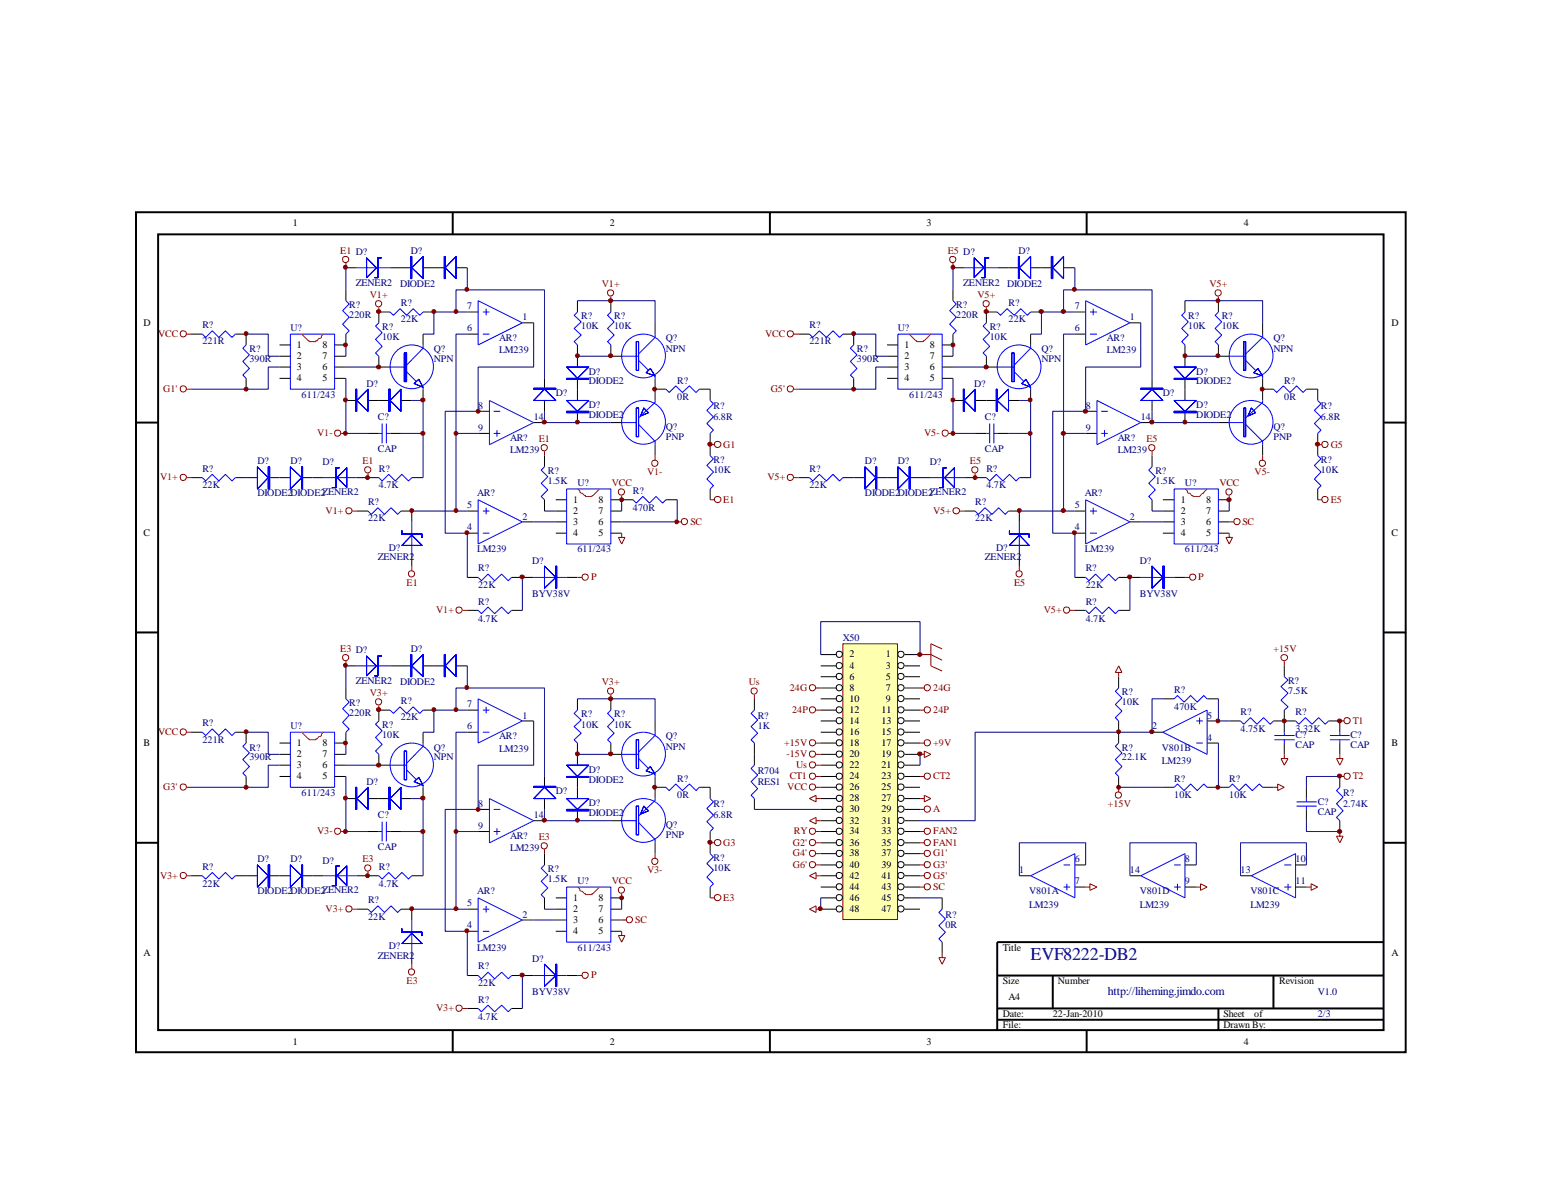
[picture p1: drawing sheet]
<svg xmlns="http://www.w3.org/2000/svg" width="279mm" height="216mm" viewBox="0 0 279 216" stroke-linecap="round" stroke-linejoin="round" font-family="sans-serif">
<defs><g id="words">
<text font-size="3.2" fill="#000080" x="185.4" y="172.7">EVF8222-DB2</text>
<text font-size="2.2" fill="#000080" x="199.3" y="179.1">http://liheming.jimdo.com</text>
<g font-size="1.8">
<text x="52.7" y="40.7">1</text>
<text x="109.7" y="40.7">2</text>
<text x="166.7" y="40.7">3</text>
<text x="223.8" y="40.7">4</text>
<text x="25.8" y="58.6">D</text>
<text x="250.4" y="58.6">D</text>
<text x="53.4" y="62.6">1</text>
<text x="53.4" y="64.6">2</text>
<text x="58" y="64.6">7</text>
<text x="58" y="62.6">8</text>
<text x="162.7" y="62.6">1</text>
<text x="162.7" y="64.6">2</text>
<text x="167.3" y="64.6">7</text>
<text x="167.3" y="62.6">8</text>
<text x="53.4" y="66.5">3</text>
<text x="53.4" y="68.6">4</text>
<text x="58" y="68.6">5</text>
<text x="58" y="66.5">6</text>
<text x="162.7" y="66.5">3</text>
<text x="162.7" y="68.6">4</text>
<text x="167.3" y="68.6">5</text>
<text x="167.3" y="66.5">6</text>
<text x="103.1" y="90.4">1</text>
<text x="103.1" y="92.5">2</text>
<text x="103.1" y="94.4">3</text>
<text x="107.7" y="94.4">6</text>
<text x="107.7" y="92.5">7</text>
<text x="107.7" y="90.4">8</text>
<text x="212.4" y="90.4">1</text>
<text x="212.4" y="92.5">2</text>
<text x="212.4" y="94.4">3</text>
<text x="217" y="94.4">6</text>
<text x="217" y="92.5">7</text>
<text x="217" y="90.4">8</text>
<text x="25.8" y="96.4">C</text>
<text x="103.1" y="96.4">4</text>
<text x="107.7" y="96.4">5</text>
<text x="212.4" y="96.4">4</text>
<text x="217" y="96.4">5</text>
<text x="250.4" y="96.4">C</text>
<text x="152.8" y="118.3">2</text>
<text x="159.3" y="118.3">1</text>
<text x="152.8" y="120.3">4</text>
<text x="152.8" y="122.3">6</text>
<text x="152.8" y="124.3">8</text>
<text x="159.3" y="120.3">3</text>
<text x="159.3" y="122.3">5</text>
<text x="159.3" y="124.3">7</text>
<text x="152.8" y="126.2">10</text>
<text x="152.8" y="128.3">12</text>
<text x="152.8" y="130.2">14</text>
<text x="158.6" y="128.3">11</text>
<text x="158.6" y="130.2">13</text>
<text x="159.3" y="126.2">9</text>
<text x="25.8" y="134.2">B</text>
<text x="53.4" y="134.2">1</text>
<text x="53.4" y="136.2">2</text>
<text x="58" y="136.2">7</text>
<text x="58" y="134.2">8</text>
<text x="152.8" y="132.2">16</text>
<text x="152.8" y="134.2">18</text>
<text x="152.8" y="136.2">20</text>
<text x="158.6" y="132.2">15</text>
<text x="158.6" y="134.2">17</text>
<text x="158.6" y="136.2">19</text>
<text x="250.4" y="134.2">B</text>
<text x="53.4" y="138.2">3</text>
<text x="53.4" y="140.2">4</text>
<text x="58" y="140.2">5</text>
<text x="58" y="138.2">6</text>
<text x="152.8" y="138.2">22</text>
<text x="152.8" y="140.2">24</text>
<text x="152.8" y="142.2">26</text>
<text x="158.6" y="138.2">21</text>
<text x="158.6" y="140.2">23</text>
<text x="158.6" y="142.2">25</text>
<text x="152.8" y="144.2">28</text>
<text x="152.8" y="146.1">30</text>
<text x="152.8" y="148.2">32</text>
<text x="158.6" y="144.2">27</text>
<text x="158.6" y="146.1">29</text>
<text x="158.6" y="148.2">31</text>
<text x="152.8" y="150.1">34</text>
<text x="152.8" y="152.1">36</text>
<text x="152.8" y="154.1">38</text>
<text x="158.6" y="150.1">33</text>
<text x="158.6" y="152.1">35</text>
<text x="158.6" y="154.1">37</text>
<text x="152.8" y="156.1">40</text>
<text x="152.8" y="158.1">42</text>
<text x="152.8" y="160.1">44</text>
<text x="158.6" y="156.1">39</text>
<text x="158.6" y="158.1">41</text>
<text x="158.6" y="160.1">43</text>
<text x="103.1" y="162.1">1</text>
<text x="103.1" y="164.1">2</text>
<text x="103.1" y="166">3</text>
<text x="107.7" y="166">6</text>
<text x="107.7" y="164.1">7</text>
<text x="107.7" y="162.1">8</text>
<text x="152.8" y="162.1">46</text>
<text x="152.8" y="164.1">48</text>
<text x="158.6" y="162.1">45</text>
<text x="158.6" y="164.1">47</text>
<text x="25.8" y="172">A</text>
<text x="103.1" y="168.1">4</text>
<text x="107.7" y="168.1">5</text>
<text x="180.4" y="171">Title</text>
<text x="250.4" y="172">A</text>
<text x="180.4" y="177">Size</text>
<text x="190.3" y="177">Number</text>
<text x="230.1" y="177">Revision</text>
<text x="180.4" y="183">Date:</text>
<text x="180.4" y="185">File:</text>
<text x="181.4" y="180">A4</text>
<text x="189.4" y="183">22-Jan-2010</text>
<text x="220.1" y="183">Sheet</text>
<text x="220.1" y="185">Drawn By:</text>
<text x="225.6" y="183">of</text>
<text x="52.7" y="188">1</text>
<text x="109.7" y="188">2</text>
<text x="166.7" y="188">3</text>
<text x="223.8" y="188">4</text>
</g>
<g font-size="1.8" fill="#800000">
<text x="61.2" y="45.7">E1 D?</text>
<text x="170.5" y="45.7">E5 D?</text>
<text x="66.5" y="53.7">V1+</text>
<text x="108.3" y="51.6">V1+</text>
<text x="175.9" y="53.7">V5+</text>
<text x="217.6" y="51.6">V5+</text>
<text x="28.4" y="60.6">VCC</text>
<text x="137.7" y="60.6">VCC</text>
<text x="29.4" y="70.5">G1'</text>
<text x="138.7" y="70.5">G5'</text>
<text x="57.1" y="78.5">V1-</text>
<text x="65.2" y="83.5">E1</text>
<text x="96.9" y="79.5">E1</text>
<text x="130.1" y="80.5">G1</text>
<text x="166.3" y="78.5">V5-</text>
<text x="174.5" y="83.5">E5</text>
<text x="206.2" y="79.5">E5</text>
<text x="239.4" y="80.5">G5</text>
<text x="28.8" y="86.4">V1+</text>
<text x="110.1" y="87.5">VCC</text>
<text x="116.4" y="85.5">V1-</text>
<text x="138.1" y="86.4">V5+</text>
<text x="219.4" y="87.5">VCC</text>
<text x="225.7" y="85.5">V5-</text>
<text x="58.6" y="92.5">V1+</text>
<text x="124.2" y="94.4">SC</text>
<text x="130.1" y="90.4">E1</text>
<text x="167.9" y="92.5">V5+</text>
<text x="223.5" y="94.4">SC</text>
<text x="239.4" y="90.4">E5</text>
<text x="73.2" y="105.4">E1</text>
<text x="106.3" y="104.4">P</text>
<text x="182.5" y="105.4">E5</text>
<text x="215.6" y="104.4">P</text>
<text x="78.5" y="110.3">V1+</text>
<text x="187.8" y="110.3">V5+</text>
<text x="61.2" y="117.3">E3 D?</text>
<text x="229.1" y="117.3">+15V</text>
<text x="66.5" y="125.3">V3+</text>
<text x="108.3" y="123.3">V3+</text>
<text x="134.7" y="123.3">Us</text>
<text x="142.1" y="124.3">24G</text>
<text x="167.9" y="124.3">24G</text>
<text x="142.5" y="128.3">24P</text>
<text x="167.9" y="128.3">24P</text>
<text x="243.4" y="130.2">T1</text>
<text x="28.4" y="132.2">VCC</text>
<text x="141.1" y="134.2">+15V</text>
<text x="141.5" y="136.2">-15V</text>
<text x="167.9" y="134.2">+9V</text>
<text x="29.4" y="142.2">G3'</text>
<text x="141.6" y="142.2">VCC</text>
<text x="142.1" y="140.2">CT1</text>
<text x="143.3" y="138.2">Us</text>
<text x="167.9" y="140.2">CT2</text>
<text x="243.4" y="140.2">T2</text>
<text x="167.9" y="146.1">A</text>
<text x="199.3" y="145.2">+15V</text>
<text x="57.1" y="150.1">V3-</text>
<text x="65.2" y="155.1">E3</text>
<text x="96.9" y="151.1">E3</text>
<text x="130.1" y="152.1">G3</text>
<text x="142.7" y="152.1">G2'</text>
<text x="142.7" y="154.1">G4'</text>
<text x="142.8" y="150.1">RY</text>
<text x="167.9" y="154.1">G1'</text>
<text x="167.9" y="150.1">FAN2</text>
<text x="167.9" y="152.1">FAN1</text>
<text x="28.8" y="158.1">V3+</text>
<text x="110.1" y="159.1">VCC</text>
<text x="116.4" y="157.1">V3-</text>
<text x="142.7" y="156.1">G6'</text>
<text x="167.9" y="160.1">SC</text>
<text x="167.9" y="156.1">G3'</text>
<text x="167.9" y="158.1">G5'</text>
<text x="58.6" y="164.1">V3+</text>
<text x="114.3" y="166">SC</text>
<text x="130.1" y="162.1">E3</text>
<text x="73.2" y="177">E3</text>
<text x="106.3" y="176">P</text>
<text x="78.5" y="181.9">V3+</text>
</g>
<g font-size="1.8" fill="#000080">
<text x="73.9" y="45.7">D?</text>
<text x="183.2" y="45.7">D?</text>
<text x="64" y="51.5">ZENER2</text>
<text x="72" y="51.6">DIODE2</text>
<text x="173.3" y="51.5">ZENER2</text>
<text x="181.2" y="51.6">DIODE2</text>
<text x="36.4" y="59">R?</text>
<text x="52.2" y="59.6">U?</text>
<text x="62.8" y="55.5">R?</text>
<text x="62.8" y="57.2">220R</text>
<text x="68.7" y="59.4">R?</text>
<text x="72.1" y="55">R?</text>
<text x="72.1" y="58">22K</text>
<text x="84.1" y="55.6">7</text>
<text x="84.1" y="59.6">6</text>
<text x="94" y="57.7">1</text>
<text x="104.6" y="57.4">R?</text>
<text x="104.6" y="59.3">10K</text>
<text x="110.5" y="57.4">R?</text>
<text x="110.5" y="59.3">10K</text>
<text x="145.6" y="59">R?</text>
<text x="161.5" y="59.6">U?</text>
<text x="172" y="55.5">R?</text>
<text x="172" y="57.2">220R</text>
<text x="178.1" y="59.4">R?</text>
<text x="181.4" y="55">R?</text>
<text x="181.4" y="58">22K</text>
<text x="193.4" y="55.6">7</text>
<text x="193.4" y="59.6">6</text>
<text x="203.3" y="57.7">1</text>
<text x="213.8" y="57.4">R?</text>
<text x="213.8" y="59.3">10K</text>
<text x="219.8" y="57.4">R?</text>
<text x="219.8" y="59.3">10K</text>
<text x="36.4" y="62">221R</text>
<text x="44.9" y="63.4">R?</text>
<text x="44.9" y="65.2">390R</text>
<text x="68.7" y="61.2">10K</text>
<text x="78.1" y="63.4">Q?</text>
<text x="78.1" y="65.2">NPN</text>
<text x="89.8" y="61.4">AR?</text>
<text x="89.8" y="63.6">LM239</text>
<text x="119.8" y="61.4">Q?</text>
<text x="119.8" y="63.2">NPN</text>
<text x="145.6" y="62">221R</text>
<text x="154.2" y="63.4">R?</text>
<text x="154.2" y="65.2">390R</text>
<text x="178.1" y="61.2">10K</text>
<text x="187.4" y="63.4">Q?</text>
<text x="187.4" y="65.2">NPN</text>
<text x="199.1" y="61.4">AR?</text>
<text x="199.1" y="63.6">LM239</text>
<text x="229.1" y="61.4">Q?</text>
<text x="229.1" y="63.2">NPN</text>
<text x="54.3" y="71.5">611/243</text>
<text x="66" y="69.6">D?</text>
<text x="100" y="71.2">D?</text>
<text x="105.9" y="67.4">D?</text>
<text x="105.9" y="69.2">DIODE2</text>
<text x="121.8" y="69">R?</text>
<text x="121.8" y="72">0R</text>
<text x="163.6" y="71.5">611/243</text>
<text x="175.3" y="69.6">D?</text>
<text x="209.2" y="71.2">D?</text>
<text x="215.2" y="67.4">D?</text>
<text x="215.2" y="69.2">DIODE2</text>
<text x="231.1" y="69">R?</text>
<text x="231.1" y="72">0R</text>
<text x="68" y="75.5">C?</text>
<text x="86" y="73.6">8</text>
<text x="86" y="77.6">9</text>
<text x="96" y="75.5">14</text>
<text x="105.9" y="73.3">D?</text>
<text x="105.9" y="75.2">DIODE2</text>
<text x="119.8" y="77.3">Q?</text>
<text x="128.4" y="73.6">R?</text>
<text x="128.4" y="75.5">6.8R</text>
<text x="177.2" y="75.5">C?</text>
<text x="195.3" y="73.6">8</text>
<text x="195.3" y="77.6">9</text>
<text x="205.2" y="75.5">14</text>
<text x="215.2" y="73.3">D?</text>
<text x="215.2" y="75.2">DIODE2</text>
<text x="229.1" y="77.3">Q?</text>
<text x="237.7" y="73.6">R?</text>
<text x="237.7" y="75.5">6.8R</text>
<text x="46.3" y="83.5">D?</text>
<text x="52.2" y="83.5">D?</text>
<text x="58" y="83.7">D?</text>
<text x="68" y="81.3">CAP</text>
<text x="91.8" y="79.3">AR?</text>
<text x="91.8" y="81.5">LM239</text>
<text x="119.8" y="79.2">PNP</text>
<text x="128.4" y="83.3">R?</text>
<text x="155.6" y="83.5">D?</text>
<text x="161.5" y="83.5">D?</text>
<text x="167.3" y="83.7">D?</text>
<text x="177.2" y="81.3">CAP</text>
<text x="201.1" y="79.3">AR?</text>
<text x="201.1" y="81.5">LM239</text>
<text x="229.1" y="79.2">PNP</text>
<text x="237.7" y="83.3">R?</text>
<text x="36.4" y="84.9">R?</text>
<text x="36.4" y="87.9">22K</text>
<text x="46.3" y="89.2">DIODE2DIODE2ZENER2</text>
<text x="68.2" y="84.9">R?</text>
<text x="68.2" y="87.9">4.7K</text>
<text x="85.9" y="89.2">AR?</text>
<text x="98.6" y="85.3">R?</text>
<text x="98.6" y="87.1">1.5K</text>
<text x="103.9" y="87.5">U?</text>
<text x="113.9" y="88.9">R?</text>
<text x="128.4" y="85.1">10K</text>
<text x="145.6" y="84.9">R?</text>
<text x="145.6" y="87.9">22K</text>
<text x="155.6" y="89.2">DIODE2DIODE2ZENER2</text>
<text x="177.5" y="84.9">R?</text>
<text x="177.5" y="87.9">4.7K</text>
<text x="195.2" y="89.2">AR?</text>
<text x="207.9" y="85.3">R?</text>
<text x="207.9" y="87.1">1.5K</text>
<text x="213.2" y="87.5">U?</text>
<text x="237.7" y="85.1">10K</text>
<text x="66.2" y="90.8">R?</text>
<text x="66.2" y="93.8">22K</text>
<text x="84.1" y="95.4">4</text>
<text x="84.1" y="91.4">5</text>
<text x="94" y="93.5">2</text>
<text x="113.9" y="91.9">470R</text>
<text x="175.4" y="90.8">R?</text>
<text x="175.4" y="93.8">22K</text>
<text x="193.4" y="95.4">4</text>
<text x="193.4" y="91.4">5</text>
<text x="203.3" y="93.5">2</text>
<text x="68" y="100.8">ZENER2</text>
<text x="69.9" y="99.1">D?</text>
<text x="85.9" y="99.4">LM239</text>
<text x="95.8" y="101.4">D?</text>
<text x="103.9" y="99.4">611/243</text>
<text x="177.2" y="100.8">ZENER2</text>
<text x="179.2" y="99.1">D?</text>
<text x="195.2" y="99.4">LM239</text>
<text x="205.1" y="101.4">D?</text>
<text x="213.2" y="99.4">611/243</text>
<text x="86" y="102.8">R?</text>
<text x="86" y="105.7">22K</text>
<text x="95.8" y="107.4">BYV38V</text>
<text x="195.3" y="102.8">R?</text>
<text x="195.3" y="105.7">22K</text>
<text x="205.1" y="107.4">BYV38V</text>
<text x="86" y="108.8">R?</text>
<text x="86" y="111.9">4.7K</text>
<text x="195.3" y="108.8">R?</text>
<text x="195.3" y="111.9">4.7K</text>
<text x="73.9" y="117.3">D?</text>
<text x="151.6" y="115.3">X50</text>
<text x="64" y="123.1">ZENER2</text>
<text x="72" y="123.3">DIODE2</text>
<text x="201.8" y="125.1">R?</text>
<text x="211.2" y="124.7">R?</text>
<text x="231.7" y="123.1">R?</text>
<text x="231.7" y="124.9">7.5K</text>
<text x="36.4" y="130.6">R?</text>
<text x="52.2" y="131.2">U?</text>
<text x="62.8" y="127.1">R?</text>
<text x="62.8" y="128.9">220R</text>
<text x="68.7" y="131.1">R?</text>
<text x="72.1" y="126.7">R?</text>
<text x="72.1" y="129.6">22K</text>
<text x="84.1" y="127.3">7</text>
<text x="84.1" y="131.2">6</text>
<text x="94" y="129.3">1</text>
<text x="104.6" y="129">R?</text>
<text x="104.6" y="130.9">10K</text>
<text x="110.5" y="129">R?</text>
<text x="110.5" y="130.9">10K</text>
<text x="136.3" y="129.3">R?</text>
<text x="136.3" y="131.2">1K</text>
<text x="201.8" y="126.9">10K</text>
<text x="207.3" y="131.2">2</text>
<text x="211.2" y="127.7">470K</text>
<text x="217.2" y="129.3">5</text>
<text x="223.2" y="128.7">R?</text>
<text x="223.2" y="131.7">4.75K</text>
<text x="233.1" y="128.7">R?</text>
<text x="233.1" y="131.7">3.32K</text>
<text x="36.4" y="133.6">221R</text>
<text x="44.9" y="135">R?</text>
<text x="44.9" y="136.8">390R</text>
<text x="68.7" y="132.8">10K</text>
<text x="78.1" y="135">Q?</text>
<text x="78.1" y="136.8">NPN</text>
<text x="89.8" y="133">AR?</text>
<text x="89.8" y="135.2">LM239</text>
<text x="119.8" y="133">Q?</text>
<text x="119.8" y="134.9">NPN</text>
<text x="201.8" y="135">R?</text>
<text x="201.8" y="136.8">22.1K</text>
<text x="209" y="135">V801B</text>
<text x="209" y="137.4">LM239</text>
<text x="217.2" y="133.3">4</text>
<text x="233.1" y="132.8">C?</text>
<text x="233.1" y="134.6">CAP</text>
<text x="243" y="132.8">C?</text>
<text x="243" y="134.6">CAP</text>
<text x="54.3" y="143.2">611/243</text>
<text x="66" y="141.2">D?</text>
<text x="100" y="142.8">D?</text>
<text x="105.9" y="139">D?</text>
<text x="105.9" y="140.8">DIODE2</text>
<text x="121.8" y="140.6">R?</text>
<text x="121.8" y="143.6">0R</text>
<text x="136.3" y="139.2">R704</text>
<text x="136.3" y="141.2">RES1</text>
<text x="211.2" y="140.6">R?</text>
<text x="211.2" y="143.6">10K</text>
<text x="221.1" y="140.6">R?</text>
<text x="221.1" y="143.6">10K</text>
<text x="241.6" y="143.2">R?</text>
<text x="68" y="147.2">C?</text>
<text x="86" y="145.2">8</text>
<text x="86" y="149.2">9</text>
<text x="96" y="147.2">14</text>
<text x="105.9" y="144.9">D?</text>
<text x="105.9" y="146.8">DIODE2</text>
<text x="119.8" y="148.9">Q?</text>
<text x="128.4" y="145.2">R?</text>
<text x="128.4" y="147.2">6.8R</text>
<text x="237.1" y="144.8">C?</text>
<text x="237.1" y="146.6">CAP</text>
<text x="241.6" y="145.2">2.74K</text>
<text x="46.3" y="155.1">D?</text>
<text x="52.2" y="155.1">D?</text>
<text x="58" y="155.4">D?</text>
<text x="68" y="152.9">CAP</text>
<text x="91.8" y="151">AR?</text>
<text x="91.8" y="153.2">LM239</text>
<text x="119.8" y="150.8">PNP</text>
<text x="128.4" y="154.9">R?</text>
<text x="193.4" y="155.1">6</text>
<text x="213.2" y="155.1">8</text>
<text x="233.1" y="155.1">10</text>
<text x="36.4" y="156.5">R?</text>
<text x="36.4" y="159.5">22K</text>
<text x="46.3" y="160.9">DIODE2DIODE2ZENER2</text>
<text x="68.2" y="156.5">R?</text>
<text x="68.2" y="159.5">4.7K</text>
<text x="85.9" y="160.9">AR?</text>
<text x="98.6" y="156.9">R?</text>
<text x="98.6" y="158.8">1.5K</text>
<text x="103.9" y="159.1">U?</text>
<text x="128.4" y="156.7">10K</text>
<text x="183.4" y="157.1">1</text>
<text x="185.2" y="160.9">V801A</text>
<text x="193.4" y="159.1">7</text>
<text x="203.3" y="157.1">14</text>
<text x="205.1" y="160.9">V801D</text>
<text x="213.2" y="159.1">9</text>
<text x="223.2" y="157.1">13</text>
<text x="225" y="160.9">V801C</text>
<text x="233.1" y="159.1">11</text>
<text x="66.2" y="162.5">R?</text>
<text x="66.2" y="165.4">22K</text>
<text x="84.1" y="167">4</text>
<text x="84.1" y="163.1">5</text>
<text x="94" y="165.1">2</text>
<text x="170.1" y="165.1">R?</text>
<text x="170.1" y="167">0R</text>
<text x="185.2" y="163.3">LM239</text>
<text x="205.1" y="163.3">LM239</text>
<text x="225" y="163.3">LM239</text>
<text x="68" y="172.5">ZENER2</text>
<text x="69.9" y="170.7">D?</text>
<text x="85.9" y="171">LM239</text>
<text x="95.8" y="173.1">D?</text>
<text x="103.9" y="171">611/243</text>
<text x="86" y="174.4">R?</text>
<text x="86" y="177.4">22K</text>
<text x="95.8" y="179">BYV38V</text>
<text x="237.1" y="179">V1.0</text>
<text x="86" y="180.4">R?</text>
<text x="86" y="183.6">4.7K</text>
<text x="237.1" y="183">2/3</text>
</g>
</g></defs>
<g fill="none" stroke="#000" stroke-width=".35">
<path d="M24.5 38.2h228.4v151.1h-228.4zM81.4 38.2v4M138.5 38.2v4M195.5 38.2v4M28.4 42.2h220.5v143.1h-220.5zM24.5 76h3.9M249 76h4M24.5 113.8h3.9M249 113.8h4M24.5 151.6h3.9M249 151.6h4M179.4 175.5h69.6"/>
<path d="M189.4 175.5v5.9M229.1 175.5v5.9M249 169.5h-69.6v15.9M81.4 185.4v4M138.5 185.4v4M179.4 181.4h69.6M179.4 183.5h69.6M195.5 185.4v4M219.2 181.4v4"/>
</g>
<g fill="none" stroke="#00f" stroke-width=".18">
<path d="M62.2 54.1l.6 .6-1.2 1.2 1.2 1.2-1.2 1.2 1.2 1.2-.6 .6M64.2 48.2h6M68.2 58.1l-.6 .6 1.1 1.2-1.1 1.1 1.1 1.3-1.1 1.2 .6 .6M70.2 56.1l.6 .6 1.2-1.2 1.2 1.2 1.1-1.2 1.2 1.2 .6-.6M86 54.1l8 4-8 4zM86.9 56.1h1.2M87.5 55.5v1.2M103.9 56.1l-.6 .6 1.3 1.2-1.3 1.2 1.3 1.2-1.3 1.2 .6 .6M109.9 56.1l-.6 .6 1.2 1.2-1.2 1.2 1.2 1.2-1.2 1.2 .6 .6M171.4 54.1l.6 .6-1.1 1.2 1.1 1.2-1.1 1.2 1.1 1.2-.6 .6M173.5 48.2h5.9M177.5 58.1l-.6 .6 1.2 1.2-1.2 1.1 1.2 1.3-1.2 1.2 .6 .6"/>
<path d="M179.4 56.1l.6 .6 1.2-1.2 1.3 1.2 1.1-1.2 1.2 1.2 .6-.6M195.3 54.1l8 4-8 4zM196.1 56.1h1.3M196.7 55.5v1.2M213.2 56.1l-.6 .6 1.2 1.2-1.2 1.2 1.2 1.2-1.2 1.2 .6 .6M219.2 56.1l-.6 .6 1.2 1.2-1.2 1.2 1.2 1.2-1.2 1.2 .6 .6M36.4 60.1l.6 .6 1.2-1.2 1.2 1.2 1.2-1.2 1.1 1.2 .6-.6M44.3 62.1l-.6 .6 1.2 1.1-1.2 1.2 1.2 1.3-1.2 1.2 .6 .6M52.2 60.1h8v9.9h-8zM68.2 78h.5M68.7 76.2v3.6M69.5 78h.7"/>
<path d="M69.5 76.2v3.6M70.2 66h3M73.2 66.9l1.7 1.8M76.1 62.1v.6l-2.9 3M76.1 69.7v.3M86.9 60.1h1.2M88.1 72.1l7.9 3.9-7.9 4zM88.8 74h1.2M88.8 78h1.2M89.4 77.4v1.2M111.7 76h2.8M111.8 64.1h3.1"/>
<path d="M114.9 76.4l3 3v.6M114.9 64.9l1.8 1.7M117.9 60.1v.6l-3 3M117.9 72.1v.3l-3 2.8M117.9 67.6v.5M119.8 70l.6 .6 1.2-1.2 1.2 1.2 1.2-1.2 1.2 1.2 .6-.6M127.8 72.1l.6 .5-1.2 1.2 1.2 1.2-1.2 1.2 1.2 1.2-.6 .6M145.6 60.1l.6 .6 1.2-1.2 1.3 1.2 1.2-1.2 1.1 1.2 .6-.6M153.6 62.1l-.6 .6 1.2 1.1-1.2 1.2 1.2 1.3-1.2 1.2 .6 .6M161.5 60.1h8v9.9h-8zM177.5 78h.6M178.1 76.2v3.6"/>
<path d="M178.8 78h.6M178.8 76.2v3.6M179.4 66h3.1M182.5 66.9l1.7 1.8M185.4 62.1v.6l-2.9 3M185.4 69.7v.3M196.1 60.1h1.3M197.4 72.1l7.8 3.9-7.8 4zM198.1 74h1.2M198.1 78h1.2M198.7 77.4v1.2M221 76h2.8"/>
<path d="M221.1 64.1h3M224.1 76.4l3.1 3v.6M224.1 64.9l1.8 1.7M227.2 60.1v.6l-3.1 3M227.2 72.1v.3l-3.1 2.8M227.2 67.6v.5M229.1 70l.6 .6 1.2-1.2 1.2 1.2 1.2-1.2 1.1 1.2 .6-.6M237.1 72.1l.6 .5-1.2 1.2 1.2 1.2-1.2 1.2 1.2 1.2-.6 .6M36.4 85.9l.6 .6 1.2-1.2 1.2 1.2 1.2-1.2 1.1 1.2 .6-.6M58.3 85.9h5.9M66.2 91.9l.6 .6 1.2-1.1 1.2 1.1 1.2-1.1 1.1 1.1 .6-.6M68.2 85.9l.5 .6 1.2-1.2 1.2 1.2 1.2-1.2 1.2 1.2 .6-.6"/>
<path d="M74.1 93.9v6M86 89.9l8 4-8 4zM86.9 95.9h1.2M86.9 91.9h1.2M87.5 91.4v1.1M98 84l-.6 .6 1.2 1.2-1.2 1.2 1.2 1.1-1.2 1.2 .6 .6M101.9 88h8v9.9h-8zM113.9 89.9l.6 .6 1.2-1.2 1.1 1.2 1.2-1.2 1.2 1.2 .6-.6M127.8 82l.6 .5-1.2 1.2 1.2 1.2-1.2 1.3 1.2 1.2-.6 .6M145.6 85.9l.6 .6 1.2-1.2 1.3 1.2 1.2-1.2 1.1 1.2 .6-.6M167.5 85.9h6M175.4 91.9l.6 .6 1.2-1.1 1.3 1.1 1.2-1.1 1.1 1.1 .6-.6"/>
<path d="M177.5 85.9l.6 .6 1.1-1.2 1.2 1.2 1.2-1.2 1.2 1.2 .6-.6M183.4 93.9v6M195.3 89.9l8 4-8 4zM196.1 95.9h1.3M196.1 91.9h1.3M196.7 91.4v1.1M207.3 84l-.6 .6 1.2 1.2-1.2 1.2 1.2 1.1-1.2 1.2 .6 .6M211.2 88h8v9.9h-8zM237.1 82l.6 .5-1.2 1.2 1.2 1.2-1.2 1.3 1.2 1.2-.6 .6M64.2 119.8h6M86 103.9l.6 .6 1.2-1.2 1.2 1.2 1.3-1.2 1.1 1.2 .6-.6M86 109.8l.6 .6 1.2-1.2 1.2 1.2 1.3-1.2 1.1 1.2 .6-.6"/>
<path d="M96 103.9h5.9M195.3 103.9l.6 .6 1.2-1.2 1.2 1.2 1.2-1.2 1.2 1.2 .6-.6M195.3 109.8l.6 .6 1.2-1.2 1.2 1.2 1.2-1.2 1.2 1.2 .6-.6M205.2 103.9h6M36.4 131.7l.6 .6 1.2-1.2 1.2 1.2 1.2-1.2 1.1 1.2 .6-.6M44.3 133.7l-.6 .6 1.2 1.2-1.2 1.2 1.2 1.2-1.2 1.2 .6 .6M52.2 131.7h8v9.9h-8zM62.2 125.7l.6 .6-1.2 1.2 1.2 1.2-1.2 1.3 1.2 1.1-.6 .6M68.2 129.7l-.6 .6 1.1 1.2-1.1 1.2 1.1 1.2-1.1 1.2 .6 .6M70.2 127.8l.6 .6 1.2-1.2 1.2 1.2 1.1-1.2 1.2 1.2 .6-.6M70.2 137.7h3M73.2 138.5l1.7 1.8"/>
<path d="M76.1 133.7v.6l-2.9 3M86 125.7l8 4-8 4zM86.9 131.7h1.2M86.9 127.8h1.2M87.5 127.2v1.2M103.9 127.8l-.6 .6 1.3 1.1-1.3 1.2 1.3 1.2-1.3 1.2 .6 .6M109.9 127.8l-.6 .6 1.2 1.1-1.2 1.2 1.2 1.2-1.2 1.2 .6 .6M111.8 135.7h3.1M114.9 136.5l1.8 1.8M117.9 131.7v.6l-3 3M117.9 139.3v.4M36.4 157.6l.6 .6 1.2-1.2 1.2 1.2 1.2-1.2 1.1 1.2 .6-.6"/>
<path d="M58.3 157.6h5.9M68.2 157.6l.5 .6 1.2-1.2 1.2 1.2 1.2-1.2 1.2 1.2 .6-.6M68.2 149.6h.5M68.7 147.8v3.6M69.5 147.8v3.6M69.5 149.6h.7M76.1 141.3v.3M88.1 143.7l7.9 4-7.9 3.9zM88.8 145.6h1.2M88.8 149.6h1.2M89.4 149v1.2M98 155.6l-.6 .6 1.2 1.2-1.2 1.2 1.2 1.2-1.2 1.2 .6 .5"/>
<path d="M101.9 159.6h8v9.9h-8zM111.7 147.7h2.8M114.9 148l3 3v.6M117.9 143.7v.3l-3 2.8M119.8 141.6l.6 .6 1.2-1.1 1.2 1.1 1.2-1.1 1.2 1.1 .6-.6M127.8 143.7l.6 .6-1.2 1.2 1.2 1.1-1.2 1.2 1.2 1.2-.6 .6M127.8 153.6l.6 .6-1.2 1.2 1.2 1.1-1.2 1.3 1.2 1.2-.6 .6M66.2 163.6l.6 .6 1.2-1.2 1.2 1.2 1.2-1.2 1.1 1.2 .6-.6M74.1 165.5v6M86 175.5l.6 .6 1.2-1.2 1.2 1.2 1.3-1.2 1.1 1.2 .6-.6M86 161.5l8 4-8 4zM86.9 167.6h1.2"/>
<path d="M86.9 163.6h1.2M87.5 163v1.2M96 175.5h5.9M86 181.4l.6 .6 1.2-1.2 1.2 1.2 1.3-1.2 1.1 1.2 .6-.6"/>
<circle cx="74.1" cy="66" r="3.9"/>
<circle cx="115.8" cy="64" r="4"/>
<circle cx="115.8" cy="76" r="4"/>
<circle cx="183.3" cy="66" r="4"/>
<circle cx="225.1" cy="76" r="4"/>
<circle cx="225.1" cy="64" r="4"/>
<circle cx="74.1" cy="137.6" r="3.9"/>
<circle cx="115.8" cy="135.7" r="4"/>
<circle cx="115.8" cy="147.6" r="4"/>
</g>
<g fill="none" stroke="#000" stroke-width=".18">
<path d="M62.2 52.2v1.9M62.2 48.2h2M70.2 56.1h-2v2M70.2 48.2h3.9M76.1 56.1h2M76.1 48.2h4M82 48.2h2.1M84.1 56.1h1.9M94 58.1h2M103.9 54.1v2M109.9 54.1v2M117.9 58.1v2"/>
<path d="M171.4 48.2h2.1M171.4 52.2v1.9M179.4 56.1h-1.9v2M179.4 48.2h4M185.4 56.1h2M185.4 48.2h4M191.3 48.2h2.1M193.4 56.1h1.9M203.3 58.1h1.9M213.2 54.1v2M219.2 54.1v2M227.2 58.1v2"/>
<path d="M34.4 60.1h2M42.3 60.1h2v2M44.3 68.1v1.9M50.3 62.1h1.9M50.3 64.1h1.9M50.3 66h1.9M50.3 68.1h1.9M60.2 64.1h2M60.2 66h2M60.2 68.1h2M62.2 60.1v2h-2M62.2 72.1h2"/>
<path d="M66.2 72.1h4M66.2 78h2M68.2 64.1v1.9h2M70.2 78h1.9M72.1 72.1h2M76.1 60.1v2M76.1 70v2.1M84.1 60.1h1.9M86 74h2.1M86 78h2.1M96 76h2M98 68.1v1.9"/>
<path d="M98 72.1v1.9M103.9 62.1v3.9M103.9 68.1v4M103.9 74v2M109.9 62.1v2h1.9M109.9 76h1.9M117.9 68.1v4M117.9 70h1.9M125.8 70h2v2.1M127.8 78v4M143.7 60.1h1.9M151.6 60.1h2v2"/>
<path d="M153.6 68.1v1.9M159.6 62.1h1.9M159.6 64.1h1.9M159.6 66h1.9M159.6 68.1h1.9M169.5 64.1h1.9M169.5 66h1.9M169.5 68.1h1.9M171.4 60.1v2h-1.9M171.4 72.1h2.1M175.4 72.1h4M175.4 78h2.1"/>
<path d="M177.5 64.1v1.9h1.9M179.4 78h2M181.4 72.1h2M185.4 60.1v2M185.4 70v2.1M193.4 60.1h1.9M195.3 74h2.1M195.3 78h2.1M205.2 76h2.1M207.3 68.1v1.9M207.3 72.1v1.9M213.2 62.1v3.9"/>
<path d="M213.2 68.1v4M213.2 74v2M219.2 62.1v2h1.9M219.2 76h1.9M227.2 70h1.9M227.2 68.1v4M235 70h2.1v2.1M237.1 78v4M34.4 85.9h2M42.3 85.9h4M48.3 85.9h3.9M54.3 85.9h4"/>
<path d="M64.2 91.9h2M64.2 85.9h4M72.1 91.9h2v2M74.1 85.9h2M74.1 99.9v2M84.1 91.9h1.9M84.1 95.9h1.9M94 93.9h2M98 82v2M98 89.9v2M100 89.9h1.9M100 91.9h1.9"/>
<path d="M100 93.9h1.9M100 95.9h1.9M109.9 89.9h4M109.9 91.9h1.9M109.9 93.9h1.9M109.9 95.9h1.9M117.9 80v2M119.8 89.9h2M127.8 88v1.9M143.7 85.9h1.9M151.6 85.9h4M157.6 85.9h3.9"/>
<path d="M163.6 85.9h3.9M173.5 91.9h1.9M173.5 85.9h4M181.4 91.9h2v2M183.4 85.9h2M183.4 99.9v2M193.4 91.9h1.9M193.4 95.9h1.9M203.3 93.9h1.9M207.3 82v2M207.3 89.9v2M209.2 89.9h2"/>
<path d="M209.2 91.9h2M209.2 93.9h2M209.2 95.9h2M219.2 89.9h1.9M219.2 91.9h1.9M219.2 93.9h1.9M219.2 95.9h1.9M227.2 80v2M237.1 88v1.9M62.2 119.8h2M70.2 119.8h3.9M76.1 119.8h4"/>
<path d="M82 119.8h2.1M84.1 103.9h1.9M84.1 109.8h1.9M92 103.9h4M92 109.8h2M101.9 103.9h2M193.4 103.9h1.9M193.4 109.8h1.9M201.3 103.9h3.9M201.3 109.8h2M211.2 103.9h2M34.4 131.7h2"/>
<path d="M42.3 131.7h2v2M44.3 139.7v1.9M50.3 133.7h1.9M50.3 135.7h1.9M50.3 137.7h1.9M50.3 139.7h1.9M60.2 135.7h2M60.2 137.7h2M60.2 139.7h2M62.2 123.8v1.9M62.2 131.7v2h-2M68.2 135.7v2h2"/>
<path d="M70.2 127.8h-2v1.9M76.1 131.7v2M76.1 127.8h2M84.1 131.7h1.9M84.1 127.8h1.9M94 129.7h2M98 139.7v1.9M103.9 125.7v2.1M103.9 133.7v4M103.9 139.7v4M109.9 125.7v2.1M109.9 133.7v2h1.9"/>
<path d="M117.9 129.7v2M117.9 139.7v4M34.4 157.6h2M42.3 157.6h4M48.3 157.6h3.9M54.3 157.6h4M62.2 143.7h2M64.2 157.6h4M66.2 143.7h4M66.2 149.6h2M70.2 149.6h1.9M72.1 143.7h2"/>
<path d="M74.1 157.6h2M76.1 141.6v2.1M86 145.6h2.1M86 149.6h2.1M96 147.7h2M98 143.7v1.9M98 153.6v2M103.9 145.6v2.1M109.9 147.7h1.9M117.9 151.6v2M117.9 141.6h1.9M125.8 141.6h2v2.1"/>
<path d="M127.8 149.6v4M127.8 159.6v1.9M64.2 163.6h2M72.1 163.6h2v1.9M74.1 171.5v2M84.1 163.6h1.9M84.1 167.6h1.9M84.1 175.5h1.9M92 175.5h4M94 165.5h2M98 161.5v2.1M100 161.5h1.9"/>
<path d="M100 163.6h1.9M100 165.5h1.9M100 167.6h1.9M101.9 175.5h2M109.9 161.5h1.9M109.9 163.6h1.9M109.9 165.5h1.9M109.9 167.6h1.9M84.1 181.4h1.9M92 181.4h2"/>
</g>
<path d="M54.3 60.1l.9 .9a1.42 1.42 0 0 0 1.4 .5h.2v-.2h.3l.3-.4h.3l.1-.2v-.2l.5-.4M163.6 60.1l.9 .9a1.29 1.29 0 0 0 1.4 .5h.2v-.2h.2l1.2-1.2M103.9 88l.4 .3v.3l.6 .3a1.29 1.29 0 0 0 1.4 .4h.2v-.1h.2l1.2-1.2M213.2 88l.4 .3v.3l.2 .1h.2l.2 .2a1.22 1.22 0 0 0 1.4 .4h.2l.4-.4 .4-.2v-.1l.6-.6M54.3 131.7l.9 1a1.42 1.42 0 0 0 1.4 .4h.2v-.2h.3l.3-.4h.3l.1-.2v-.2l.5-.4M103.9 159.6l.4 .3v.3l.6 .3a1.29 1.29 0 0 0 1.4 .5h.2v-.2h.2l1.2-1.2" fill="none" stroke="#f00" stroke-width=".18"/>
<g fill="none" stroke="#800000" stroke-width=".18">
<path d="M62.2 47.3v.9M68.2 55.3v.8M109.9 53.3v.8M171.4 47.3v.9M177.5 55.3v.8M219.2 53.3v.8M33.6 60.1h.8M33.6 70h.8M61.4 78h.8M142.8 60.1h.9M142.8 70h.9M170.7 78h.7"/>
<path d="M33.6 85.9h.8M63.4 91.9h.8M66.2 85.2v.7M98 81.2v.8M111.3 96.7h1.1l-.6 1.2zM111.8 89.2v.7M111.8 95.9v.8M117.9 82v.8M121.8 93.9h.8M127.8 80h.7M127.8 89.9h.7M142.8 85.9h.9"/>
<path d="M172.7 91.9h.8M175.4 85.2v.7M207.3 81.2v.8M220.6 96.7h1.1l-.6 1.2zM221.1 93.9h.9M221.1 89.2v.7M221.1 95.9v.8M227.2 82v.8M237.1 80h.7M237.1 89.9h.7M62.2 119v.8M74.1 101.9v.8"/>
<path d="M83.2 109.8h.9M103.9 103.9h.8M183.4 101.9v.8M192.5 109.8h.9M213.2 103.9h.8M33.6 131.7h.8M68.2 126.9v.9M109.9 125v.7M33.6 141.6h.8M33.6 157.6h.8M61.4 149.6h.8M66.2 156.8v.8"/>
<path d="M98 152.8v.8M117.9 153.6v.8M127.8 151.6h.7M63.4 163.6h.8M74.1 173.5v.8M103.9 175.5h.8M111.3 168.3h1.1l-.6 1.2zM111.8 160.8v.7M111.8 167.6v.7M111.8 165.5h.9M127.8 161.5h.7M83.2 181.4h.9"/>
<circle cx="62.2" cy="46.7" r=".57"/>
<circle cx="68.1" cy="54.6" r=".57"/>
<circle cx="109.8" cy="52.7" r=".57"/>
<circle cx="171.4" cy="46.7" r=".57"/>
<circle cx="177.4" cy="54.6" r=".57"/>
<circle cx="219.1" cy="52.7" r=".57"/>
<circle cx="33" cy="70" r=".57"/>
<circle cx="33" cy="60.1" r=".57"/>
<circle cx="60.7" cy="77.9" r=".57"/>
<circle cx="129.1" cy="80" r=".58"/>
<circle cx="142.2" cy="70" r=".57"/>
<circle cx="142.2" cy="60.1" r=".57"/>
<circle cx="170" cy="77.9" r=".57"/>
<circle cx="238.4" cy="80" r=".57"/>
<circle cx="33" cy="85.9" r=".57"/>
<circle cx="62.8" cy="91.9" r=".57"/>
<circle cx="66.1" cy="84.5" r=".57"/>
<circle cx="97.9" cy="80.5" r=".57"/>
<circle cx="111.8" cy="88.5" r=".57"/>
<circle cx="117.8" cy="83.3" r=".57"/>
<circle cx="123.1" cy="93.8" r=".57"/>
<circle cx="129.1" cy="89.9" r=".58"/>
<circle cx="142.2" cy="85.9" r=".57"/>
<circle cx="172.1" cy="91.9" r=".58"/>
<circle cx="175.4" cy="84.5" r=".57"/>
<circle cx="207.2" cy="80.5" r=".57"/>
<circle cx="221.1" cy="88.5" r=".57"/>
<circle cx="222.5" cy="93.8" r=".57"/>
<circle cx="227.1" cy="83.3" r=".57"/>
<circle cx="238.4" cy="89.9" r=".57"/>
<circle cx="62.2" cy="118.3" r=".57"/>
<circle cx="74" cy="103.2" r=".57"/>
<circle cx="82.6" cy="109.8" r=".57"/>
<circle cx="105.3" cy="103.8" r=".57"/>
<circle cx="183.3" cy="103.2" r=".57"/>
<circle cx="191.9" cy="109.8" r=".57"/>
<circle cx="214.6" cy="103.8" r=".57"/>
<circle cx="33" cy="131.7" r=".57"/>
<circle cx="68.1" cy="126.3" r=".57"/>
<circle cx="109.8" cy="124.3" r=".57"/>
<circle cx="33" cy="141.6" r=".57"/>
<circle cx="33" cy="157.5" r=".57"/>
<circle cx="60.7" cy="149.6" r=".57"/>
<circle cx="66.1" cy="156.2" r=".57"/>
<circle cx="97.9" cy="152.2" r=".57"/>
<circle cx="117.8" cy="155" r=".57"/>
<circle cx="129.1" cy="151.6" r=".58"/>
<circle cx="62.8" cy="163.5" r=".57"/>
<circle cx="74" cy="174.9" r=".57"/>
<circle cx="105.3" cy="175.5" r=".57"/>
<circle cx="111.8" cy="160.1" r=".57"/>
<circle cx="113.2" cy="165.5" r=".57"/>
<circle cx="129.1" cy="161.5" r=".58"/>
<circle cx="82.6" cy="181.4" r=".57"/>
</g>
<g fill="none" stroke="#000080" stroke-width=".18">
<path d="M62.2 48.2v4M82 56.1v-3.9h16v15.9M84.1 56.1h-6v4h-2M84.1 48.2v4M96 58.1v7.9h-10v8h-5.9v21.9h4v8M103.9 54.1h14v4M171.4 48.2v4M191.3 56.1v-3.9h16v15.9M193.4 56.1h-6v4h-2M193.4 48.2v4M205.2 58.1v7.9h-9.9v8h-5.9v21.9h4v8M213.2 54.1h14v4"/>
<path d="M44.3 60.1h4v4h2M50.3 66h-2v4h-13.9M62.2 68.1v9.9h4M62.2 62.1v2M62.2 66h6M74.1 72.1h2v5.9h-4M76.1 78v7.9M82 78h4M84.1 60.1h-2.1v31.8h-7.9M98 74v2h11.9M103.9 64.1h6M153.6 60.1h4v4h2"/>
<path d="M159.6 66h-2v4h-13.9M171.4 68.1v9.9h4M171.4 66h6.1M171.4 62.1v2M183.4 72.1h2v5.9h-4M185.4 78v7.9M191.3 78h4M193.4 60.1h-2.1v31.8h-7.9M207.3 74v2h11.9M213.2 64.1h6M82 91.9h2.1M96 93.9h4"/>
<path d="M98 91.9h2M111.8 89.9v2M121.8 89.9v4h-10M191.3 91.9h2.1M205.2 93.9h4M207.3 91.9h1.9M221.1 89.9v2M62.2 119.8v4M84.1 119.8v4M94 103.9v5.9M203.3 103.9v5.9M44.3 131.7h4v4h2"/>
<path d="M50.3 137.7h-2v3.9h-13.9M62.2 139.7v9.9h4M62.2 133.7v2M62.2 137.7h6M82 127.8v-4h16v15.9M84.1 127.8h-6v3.9h-2M84.1 131.7h-2.1v31.9h-7.9M96 129.7v8h-10v7.9h-5.9v22h4v7.9M103.9 125.7h14v4M103.9 135.7h6M74.1 143.7h2v5.9h-4M76.1 149.6v8"/>
<path d="M82 149.6h4M98 145.6v2.1h11.9M82 163.6h2.1M94 175.5v5.9M96 165.5h4M98 163.6h2M111.8 161.5v2.1"/>
</g>
<path d="M72.7 63.5v5.2h.5v-5.2zM72.7 63.5v5.2h.5v-5.2z" fill="#00f" stroke="#00f" stroke-width=".18"/>
<g fill="#00f" stroke="#00f" stroke-width=".18">
<path d="M74.5 69l1.6 .7-.7-1.5zM74.5 69l1.6 .7-.7-1.5z" fill-rule="evenodd"/>
<path d="M69.9 70v4h.3v-4zM69.9 70v4h.3v-4z" fill-rule="evenodd"/>
<path d="M72.1 70v4l-1.9-1.9zM72.1 70v4l-1.9-1.9z" fill-rule="evenodd"/>
<path d="M64 70v4h.2v-4zM64 70v4h.2v-4z" fill-rule="evenodd"/>
<path d="M64.2 72.1l2-2.1v4zM64.2 72.1l2-2.1v4z" fill-rule="evenodd"/>
<path d="M60.5 84.2h.5h-.5v3.5h-.7h.7zM60.5 84.2h.5h-.5v3.5h-.7h.7z" fill-rule="evenodd"/>
<path d="M60.6 85.9l1.8-1.7v3.5zM60.6 85.9l1.8-1.7v3.5z" fill-rule="evenodd"/>
<path d="M54.3 84v4h.1v-4zM54.3 84v4h.1v-4z" fill-rule="evenodd"/>
<path d="M52.2 84l2.1 1.9-2.1 2.1zM52.2 84l2.1 1.9-2.1 2.1z" fill-rule="evenodd"/>
<path d="M48.3 84v4h.2v-4zM48.3 84v4h.2v-4z" fill-rule="evenodd"/>
<path d="M46.3 84l2 1.9-2 2.1zM46.3 84l2 1.9-2 2.1z" fill-rule="evenodd"/>
<path d="M72.3 95.5v.6h3.6v.6v-.6h-3.6zM72.3 95.5v.6h3.6v.6v-.6h-3.6z" fill-rule="evenodd"/>
<path d="M74.1 96.3l1.8 1.8h-3.6zM74.1 96.3l1.8 1.8h-3.6z" fill-rule="evenodd"/>
<path d="M114.5 61.5v5.1h.4v-5.1zM114.5 61.5v5.1h.4v-5.1z" fill-rule="evenodd"/>
<path d="M116.2 67.1l1.7 .5-.9-1.3zM116.2 67.1l1.7 .5-.9-1.3z" fill-rule="evenodd"/>
<path d="M114.5 73.4v5.2h.4v-5.2zM114.5 73.4v5.2h.4v-5.2z" fill-rule="evenodd"/>
<path d="M115.8 73.4l.9 .9-1.5 .5zM115.8 73.4l.9 .9-1.5 .5z" fill-rule="evenodd"/>
<path d="M101.9 68.1v.1h4v-.1zM101.9 68.1v.1h4v-.1z" fill-rule="evenodd"/>
<path d="M101.9 66h4l-2 2.1zM101.9 66h4l-2 2.1z" fill-rule="evenodd"/>
<path d="M101.9 74v.3h4v-.3zM101.9 74v.3h4v-.3z" fill-rule="evenodd"/>
<path d="M101.9 72.1h4l-2 1.9zM101.9 72.1h4l-2 1.9z" fill-rule="evenodd"/>
<path d="M96 69.8v.2h4v-.2zM96 69.8v.2h4v-.2z" fill-rule="evenodd"/>
<path d="M98 70l2 2.1h-4zM98 70l2 2.1h-4z" fill-rule="evenodd"/>
<path d="M100 101.9v3.9h.2v-3.9zM100 101.9v3.9h.2v-3.9z" fill-rule="evenodd"/>
<path d="M98 101.9l2 2-2 1.9zM98 101.9l2 2-2 1.9z" fill-rule="evenodd"/>
<path d="M72.7 135.1v5.2h.5v-5.2zM72.7 135.1v5.2h.5v-5.2z" fill-rule="evenodd"/>
<path d="M74.5 140.6l1.6 .7-.7-1.4zM74.5 140.6l1.6 .7-.7-1.4z" fill-rule="evenodd"/>
<path d="M69.9 141.6v4h.3v-4zM69.9 141.6v4h.3v-4z" fill-rule="evenodd"/>
<path d="M72.1 141.6v4l-1.9-1.9zM72.1 141.6v4l-1.9-1.9z" fill-rule="evenodd"/>
<path d="M64 141.6v4h.2v-4zM64 141.6v4h.2v-4z" fill-rule="evenodd"/>
<path d="M66.2 141.6v4l-2-1.9zM66.2 141.6v4l-2-1.9z" fill-rule="evenodd"/>
<path d="M60.5 155.8h.5h-.5v3.5h-.7h.7zM60.5 155.8h.5h-.5v3.5h-.7h.7z" fill-rule="evenodd"/>
<path d="M60.6 157.6l1.8-1.8v3.5zM60.6 157.6l1.8-1.8v3.5z" fill-rule="evenodd"/>
<path d="M54.3 155.6v4h.1v-4zM54.3 155.6v4h.1v-4z" fill-rule="evenodd"/>
<path d="M52.2 155.6l2.1 2-2.1 2zM52.2 155.6l2.1 2-2.1 2z" fill-rule="evenodd"/>
<path d="M48.3 155.6v4h.2v-4zM48.3 155.6v4h.2v-4z" fill-rule="evenodd"/>
<path d="M46.3 155.6l2 2-2 2zM46.3 155.6l2 2-2 2z" fill-rule="evenodd"/>
<path d="M72.3 167.1v.6h3.6v.6v-.6h-3.6zM72.3 167.1v.6h3.6v.6v-.6h-3.6z" fill-rule="evenodd"/>
<path d="M74.1 167.9l1.8 1.9h-3.6zM74.1 167.9l1.8 1.9h-3.6z" fill-rule="evenodd"/>
<path d="M114.5 133.1v5.2h.4v-5.2zM114.5 133.1v5.2h.4v-5.2z" fill-rule="evenodd"/>
<path d="M116.2 138.7l1.7 .6-.9-1.4zM116.2 138.7l1.7 .6-.9-1.4z" fill-rule="evenodd"/>
<path d="M114.5 145v5.2h.4v-5.2zM114.5 145v5.2h.4v-5.2z" fill-rule="evenodd"/>
<path d="M115.8 145l.9 .9-1.5 .6zM115.8 145l.9 .9-1.5 .6z" fill-rule="evenodd"/>
<path d="M101.9 139.7v.2h4v-.2zM101.9 139.7v.2h4v-.2z" fill-rule="evenodd"/>
<path d="M101.9 137.7h4l-2 2zM101.9 137.7h4l-2 2z" fill-rule="evenodd"/>
<path d="M101.9 145.6v.3h4v-.3zM101.9 145.6v.3h4v-.3z" fill-rule="evenodd"/>
<path d="M101.9 143.7h4l-2 1.9zM101.9 143.7h4l-2 1.9z" fill-rule="evenodd"/>
<path d="M96 141.5v.1h4v-.1zM96 141.5v.1h4v-.1z" fill-rule="evenodd"/>
<path d="M98 141.6l2 2.1h-4zM98 141.6l2 2.1h-4z" fill-rule="evenodd"/>
<path d="M100 173.5v4h.2v-4zM100 173.5v4h.2v-4z" fill-rule="evenodd"/>
<path d="M98 173.5l2 2-2 2zM98 173.5l2 2-2 2z" fill-rule="evenodd"/>
<path d="M79.9 117.8v4h.2v-4zM79.9 117.8v4h.2v-4z" fill-rule="evenodd"/>
<path d="M82 117.8v4l-1.9-2zM82 117.8v4l-1.9-2z" fill-rule="evenodd"/>
<path d="M73.9 117.8v4h.2v-4zM73.9 117.8v4h.2v-4z" fill-rule="evenodd"/>
<path d="M76.1 117.8v4l-2-2zM76.1 117.8v4l-2-2z" fill-rule="evenodd"/>
<path d="M68 118v3.6h-.6h.6v-3.6h.6zM68 118v3.6h-.6h.6v-3.6h.6z" fill-rule="evenodd"/>
<path d="M66 118l1.7 1.8-1.7 1.8zM66 118l1.7 1.8-1.7 1.8z" fill-rule="evenodd"/>
<path d="M79.9 46.1v4h.2v-4zM79.9 46.1v4h.2v-4z" fill-rule="evenodd"/>
<path d="M82 46.1v4l-1.9-1.9zM82 46.1v4l-1.9-1.9z" fill-rule="evenodd"/>
<path d="M73.9 46.1v4h.2v-4zM73.9 46.1v4h.2v-4z" fill-rule="evenodd"/>
<path d="M76.1 46.1v4l-2-1.9zM76.1 46.1v4l-2-1.9z" fill-rule="evenodd"/>
<path d="M68 46.4v3.6h-.6h.6v-3.6h.6zM68 46.4v3.6h-.6h.6v-3.6h.6z" fill-rule="evenodd"/>
<path d="M66 46.4l1.7 1.8-1.7 1.8zM66 46.4l1.7 1.8-1.7 1.8z" fill-rule="evenodd"/>
<path d="M182 63.5v5.2h.5v-5.2zM182 63.5v5.2h.5v-5.2z" fill-rule="evenodd"/>
<path d="M183.8 69l1.6 .7-.8-1.5zM183.8 69l1.6 .7-.8-1.5z" fill-rule="evenodd"/>
<path d="M179.2 70v4h.2v-4zM179.2 70v4h.2v-4z" fill-rule="evenodd"/>
<path d="M179.4 72.1l2-2.1v4zM179.4 72.1l2-2.1v4z" fill-rule="evenodd"/>
<path d="M173.3 70v4h.2v-4zM173.3 70v4h.2v-4z" fill-rule="evenodd"/>
<path d="M175.4 70v4l-1.9-1.9zM175.4 70v4l-1.9-1.9z" fill-rule="evenodd"/>
<path d="M169.7 84.2h.6h-.6v3.5h-.6h.6zM169.7 84.2h.6h-.6v3.5h-.6h.6z" fill-rule="evenodd"/>
<path d="M171.7 84.2v3.5l-1.8-1.8zM171.7 84.2v3.5l-1.8-1.8z" fill-rule="evenodd"/>
<path d="M163.6 84v4h.1v-4zM163.6 84v4h.1v-4z" fill-rule="evenodd"/>
<path d="M161.5 84l2.1 1.9-2.1 2.1zM161.5 84l2.1 1.9-2.1 2.1z" fill-rule="evenodd"/>
<path d="M157.6 84v4h.1v-4zM157.6 84v4h.1v-4z" fill-rule="evenodd"/>
<path d="M155.6 84l2 1.9-2 2.1zM155.6 84l2 1.9-2 2.1z" fill-rule="evenodd"/>
<path d="M181.6 95.5v.6h3.6v.6v-.6h-3.6zM181.6 95.5v.6h3.6v.6v-.6h-3.6z" fill-rule="evenodd"/>
<path d="M183.4 96.3l1.8 1.8h-3.6zM183.4 96.3l1.8 1.8h-3.6z" fill-rule="evenodd"/>
<path d="M223.8 61.5v5.1h.3v-5.1zM223.8 61.5v5.1h.3v-5.1z" fill-rule="evenodd"/>
<path d="M225.6 67.1l1.6 .5-.9-1.3zM225.6 67.1l1.6 .5-.9-1.3z" fill-rule="evenodd"/>
<path d="M223.8 73.4v5.2h.3v-5.2zM223.8 73.4v5.2h.3v-5.2z" fill-rule="evenodd"/>
<path d="M225.1 73.4l.8 .9-1.4 .5zM225.1 73.4l.8 .9-1.4 .5z" fill-rule="evenodd"/>
<path d="M211.2 68.1v.1h4v-.1zM211.2 68.1v.1h4v-.1z" fill-rule="evenodd"/>
<path d="M211.2 66h4l-2 2.1zM211.2 66h4l-2 2.1z" fill-rule="evenodd"/>
<path d="M211.2 74v.3h4v-.3zM211.2 74v.3h4v-.3z" fill-rule="evenodd"/>
<path d="M211.2 72.1h4l-2 1.9zM211.2 72.1h4l-2 1.9z" fill-rule="evenodd"/>
<path d="M205.2 69.8v.2h4v-.2zM205.2 69.8v.2h4v-.2z" fill-rule="evenodd"/>
<path d="M205.2 72.1l2.1-2.1 1.9 2.1zM205.2 72.1l2.1-2.1 1.9 2.1z" fill-rule="evenodd"/>
<path d="M209.2 101.9v3.9h.3v-3.9zM209.2 101.9v3.9h.3v-3.9z" fill-rule="evenodd"/>
<path d="M207.3 101.9l1.9 2-1.9 1.9zM207.3 101.9l1.9 2-1.9 1.9z" fill-rule="evenodd"/>
<path d="M189.1 46.1v4h.3v-4zM189.1 46.1v4h.3v-4z" fill-rule="evenodd"/>
<path d="M191.3 46.1v4l-1.9-1.9zM191.3 46.1v4l-1.9-1.9z" fill-rule="evenodd"/>
<path d="M183.2 46.1v4h.2v-4zM183.2 46.1v4h.2v-4z" fill-rule="evenodd"/>
<path d="M185.4 46.1v4l-2-1.9zM185.4 46.1v4l-2-1.9z" fill-rule="evenodd"/>
<path d="M177.2 46.4v3.6h-.6h.6v-3.6h.7zM177.2 46.4v3.6h-.6h.6v-3.6h.7z" fill-rule="evenodd"/>
<path d="M175.3 46.4l1.7 1.8-1.7 1.8zM175.3 46.4l1.7 1.8-1.7 1.8z" fill-rule="evenodd"/>
</g>
<g fill="#800000" stroke="#800000" stroke-width=".18">
<circle cx="62.1" cy="133.7" r=".35"/>
<circle cx="44.3" cy="141.6" r=".35"/>
<circle cx="44.3" cy="131.6" r=".35"/>
<circle cx="68.1" cy="137.7" r=".37"/>
<circle cx="76.1" cy="143.6" r=".37"/>
<circle cx="93.9" cy="175.4" r=".37"/>
<circle cx="78" cy="127.7" r=".35"/>
<circle cx="74.1" cy="163.5" r=".35"/>
<circle cx="84" cy="167.5" r=".35"/>
<circle cx="86" cy="145.6" r=".35"/>
<circle cx="97.9" cy="147.6" r=".37"/>
<circle cx="76.1" cy="149.6" r=".37"/>
<circle cx="82" cy="163.5" r=".35"/>
<circle cx="109.9" cy="135.6" r=".37"/>
<circle cx="117.8" cy="141.6" r=".35"/>
<circle cx="103.9" cy="135.6" r=".35"/>
<circle cx="103.9" cy="147.6" r=".35"/>
<circle cx="82" cy="149.6" r=".35"/>
<circle cx="82" cy="127.7" r=".35"/>
<circle cx="84" cy="123.7" r=".35"/>
<circle cx="62.1" cy="62.1" r=".35"/>
<circle cx="111.8" cy="89.9" r=".35"/>
<circle cx="44.3" cy="70" r=".35"/>
<circle cx="44.3" cy="60" r=".35"/>
<circle cx="68.1" cy="66" r=".37"/>
<circle cx="76.1" cy="72" r=".37"/>
<circle cx="68.1" cy="56" r=".37"/>
<circle cx="93.9" cy="103.8" r=".37"/>
<circle cx="97.9" cy="75.9" r=".37"/>
<circle cx="78" cy="56" r=".35"/>
<circle cx="66.1" cy="85.9" r=".35"/>
<circle cx="74.1" cy="91.9" r=".35"/>
<circle cx="84" cy="95.8" r=".35"/>
<circle cx="86" cy="74" r=".35"/>
<circle cx="76.1" cy="78" r=".37"/>
<circle cx="82" cy="91.9" r=".35"/>
<circle cx="109.9" cy="64" r=".37"/>
<circle cx="117.8" cy="70" r=".35"/>
<circle cx="109.9" cy="54.1" r=".37"/>
<circle cx="103.9" cy="64" r=".35"/>
<circle cx="103.9" cy="75.9" r=".35"/>
<circle cx="82" cy="78" r=".35"/>
<circle cx="82" cy="56" r=".35"/>
<circle cx="121.7" cy="93.9" r=".35"/>
<circle cx="84" cy="52.1" r=".35"/>
<circle cx="62.1" cy="48.1" r=".35"/>
<circle cx="127.7" cy="79.9" r=".37"/>
<circle cx="171.4" cy="62.1" r=".35"/>
<circle cx="153.6" cy="70" r=".35"/>
<circle cx="153.6" cy="60" r=".35"/>
<circle cx="177.4" cy="66" r=".37"/>
<circle cx="185.3" cy="72" r=".35"/>
<circle cx="203.3" cy="103.8" r=".37"/>
<circle cx="187.3" cy="56" r=".37"/>
<circle cx="183.4" cy="91.9" r=".35"/>
<circle cx="193.3" cy="95.8" r=".35"/>
<circle cx="195.3" cy="74" r=".37"/>
<circle cx="207.2" cy="75.9" r=".37"/>
<circle cx="185.3" cy="78" r=".35"/>
<circle cx="191.3" cy="91.9" r=".37"/>
<circle cx="219.1" cy="64" r=".35"/>
<circle cx="227.1" cy="70" r=".35"/>
<circle cx="213.2" cy="64" r=".35"/>
<circle cx="213.2" cy="75.9" r=".35"/>
<circle cx="191.3" cy="78" r=".37"/>
<circle cx="191.3" cy="56" r=".37"/>
<circle cx="193.3" cy="52.1" r=".35"/>
<circle cx="62.1" cy="119.7" r=".35"/>
<circle cx="68.1" cy="127.7" r=".37"/>
<circle cx="66.1" cy="157.6" r=".35"/>
<circle cx="109.9" cy="125.7" r=".37"/>
<circle cx="127.7" cy="151.5" r=".37"/>
<circle cx="171.4" cy="48.1" r=".35"/>
<circle cx="177.4" cy="56" r=".37"/>
<circle cx="175.4" cy="85.9" r=".35"/>
<circle cx="237" cy="79.9" r=".37"/>
<circle cx="219.1" cy="54.1" r=".35"/>
</g>
<path d="M151.7 115.9h9.7v49.5h-9.7z" fill="#ffffb0"/>
<g fill="none" stroke="#800000" stroke-width=".18">
<path d="M151.6 115.8h9.9v49.6h-9.9zM165.5 117.8h2l2 1M169.5 116.8l-2-1v4l2 .9M201.3 119.8l.5 1.2h-1.1zM231.1 119v.8M135.7 125v.7M146.8 123.8h.9M146.8 127.8h.9M146.8 133.7h.9M146.8 135.7h.9M146.8 137.7h.9M146.8 139.7h.9"/>
<path d="M165.5 123.8h.8M165.5 127.8h.8M165.5 133.7h.8M165.5 135.7h.8M165.5 139.7h.8M166.3 135.1l1.2 .6-1.2 .6zM201.3 121v.8M230.5 136.5h1.2l-.6 1.2zM231.1 135.7v.8M240.5 136.5h1.1l-.6 1.2zM241 139.7h.8M241 129.7h.8"/>
<path d="M241 135.7v.8M145.6 143.7l1.2-.6v1.2zM145.6 147.7l1.2-.6v1.2zM145.6 157.6l1.2-.6v1.2zM146.8 141.6h.9M146.8 157.6h.9M146.8 143.7h.9M146.8 147.7h.9M146.8 149.6h.9M146.8 151.6h.9M146.8 153.6h.9M146.8 155.6h.9"/>
<path d="M165.5 157.6h.8M165.5 143.7h.8M165.5 159.6h.8M165.5 149.6h.8M165.5 151.6h.8M165.5 153.6h.8M165.5 155.6h.8M165.5 145.6h.8M166.3 143.1l1.2 .6-1.2 .6zM195.3 159.6h.8M196.1 159l1.3 .6-1.3 .6zM201.3 141.6v.9"/>
<path d="M215.2 159.6h.8M216 159l1.2 .6-1.2 .6zM229.1 141.6h.8M229.9 141.1l1.2 .5-1.2 .6zM235 159.6h.9M235.9 159l1.2 .6-1.2 .6zM240.5 150.5h1.1l-.6 1.1zM241 149.6v.9M145.6 163.6l1.2-.6v1.2zM146.8 163.6h.9M168.9 172.3h1.2l-.6 1.2zM169.5 171.5v.8"/>
<circle cx="231.1" cy="118.3" r=".58"/>
<circle cx="135.7" cy="124.3" r=".57"/>
<circle cx="146.2" cy="127.7" r=".57"/>
<circle cx="146.2" cy="135.7" r=".57"/>
<circle cx="146.2" cy="123.7" r=".57"/>
<circle cx="146.2" cy="137.6" r=".57"/>
<circle cx="146.2" cy="133.6" r=".57"/>
<circle cx="146.2" cy="139.6" r=".57"/>
<circle cx="166.8" cy="127.7" r=".57"/>
<circle cx="166.8" cy="123.7" r=".57"/>
<circle cx="166.8" cy="133.6" r=".57"/>
<circle cx="166.8" cy="139.6" r=".57"/>
<circle cx="242.3" cy="129.7" r=".57"/>
<circle cx="242.3" cy="139.6" r=".57"/>
<circle cx="146.2" cy="141.6" r=".57"/>
<circle cx="146.2" cy="149.6" r=".57"/>
<circle cx="146.2" cy="153.5" r=".57"/>
<circle cx="146.2" cy="155.6" r=".57"/>
<circle cx="146.2" cy="151.6" r=".57"/>
<circle cx="166.8" cy="145.6" r=".57"/>
<circle cx="166.8" cy="149.6" r=".57"/>
<circle cx="166.8" cy="153.5" r=".57"/>
<circle cx="166.8" cy="159.5" r=".57"/>
<circle cx="166.8" cy="151.6" r=".57"/>
<circle cx="166.8" cy="155.6" r=".57"/>
<circle cx="166.8" cy="157.5" r=".57"/>
<circle cx="201.2" cy="143" r=".57"/>
</g>
<g fill="none" stroke="#000" stroke-width=".18">
<path d="M147.7 117.8h2.8M147.7 119.8h2.8M162.7 117.8h2.8M162.7 119.8h2.8M231.1 119.8v2M135.7 125.7v2.1M135.7 133.7v4M147.7 121.8h2.8M147.7 123.8h2.8M147.7 125.7h2.8M147.7 127.8h2.8M147.7 129.7h2.8"/>
<path d="M147.7 131.7h2.8M147.7 133.7h2.8M147.7 135.7h2.8M147.7 137.7h2.8M147.7 139.7h2.8M162.7 121.8h2.8M162.7 123.8h2.8M162.7 125.7h2.8M162.7 127.8h2.8M162.7 129.7h2.8M162.7 131.7h2.8M162.7 133.7h2.8"/>
<path d="M162.7 135.7h2.8M162.7 137.7h2.8M162.7 139.7h2.8M201.3 121.8v2M201.3 129.7v4M201.3 139.7v1.9M207.3 131.7h1.9M209.2 125.7h2M217.2 125.7h2M217.2 129.7h2M217.2 133.7h2M221.1 129.7h2.1"/>
<path d="M229.1 129.7h4M231.1 127.8v3.9M231.1 133.7v2M239 129.7h2v2M241 133.7v2M241 139.7v1.9M135.7 143.7v1.9M147.7 141.6h2.8M147.7 143.7h2.8M147.7 145.6h2.8M147.7 147.7h2.8M147.7 149.6h2.8"/>
<path d="M147.7 151.6h2.8M147.7 153.6h2.8M147.7 155.6h2.8M147.7 157.6h2.8M147.7 159.6h2.8M162.7 141.6h2.8M162.7 143.7h2.8M162.7 145.6h2.8M162.7 147.7h2.8M162.7 149.6h2.8M162.7 151.6h2.8M162.7 153.6h2.8"/>
<path d="M162.7 155.6h2.8M162.7 157.6h2.8M162.7 159.6h2.8M183.4 157.6h2M193.4 155.6h1.9M193.4 159.6h1.9M203.3 157.6h1.9M209.2 141.6h2M213.2 155.6h2M213.2 159.6h2M217.2 141.6h3.9M223.2 157.6h1.9"/>
<path d="M227.2 141.6h1.9M233.1 155.6h1.9M233.1 159.6h1.9M235 141.6v2.1M235 145.6v2.1M241 147.7v1.9M147.7 161.5h2.8M147.7 163.6h2.8M162.7 161.5h2.8M162.7 163.6h2.8M169.5 161.5v2.1M169.5 169.5v2"/>
<circle cx="151" cy="119.8" r=".57"/>
<circle cx="151" cy="117.7" r=".57"/>
<circle cx="162.1" cy="119.8" r=".57"/>
<circle cx="162.1" cy="117.7" r=".57"/>
<circle cx="151" cy="127.7" r=".57"/>
<circle cx="151" cy="131.7" r=".57"/>
<circle cx="151" cy="135.7" r=".57"/>
<circle cx="151" cy="123.7" r=".57"/>
<circle cx="151" cy="137.6" r=".57"/>
<circle cx="151" cy="133.6" r=".57"/>
<circle cx="151" cy="129.7" r=".57"/>
<circle cx="151" cy="139.6" r=".57"/>
<circle cx="151" cy="125.7" r=".57"/>
<circle cx="151" cy="121.7" r=".57"/>
<circle cx="162.1" cy="127.7" r=".57"/>
<circle cx="162.1" cy="131.7" r=".57"/>
<circle cx="162.1" cy="135.7" r=".57"/>
<circle cx="162.1" cy="123.7" r=".57"/>
<circle cx="162.1" cy="137.6" r=".57"/>
<circle cx="162.1" cy="129.7" r=".57"/>
<circle cx="162.1" cy="133.6" r=".57"/>
<circle cx="162.1" cy="139.6" r=".57"/>
<circle cx="162.1" cy="121.7" r=".57"/>
<circle cx="162.1" cy="125.7" r=".57"/>
<circle cx="151" cy="145.6" r=".57"/>
<circle cx="151" cy="149.6" r=".57"/>
<circle cx="151" cy="141.6" r=".57"/>
<circle cx="151" cy="153.5" r=".57"/>
<circle cx="151" cy="151.6" r=".57"/>
<circle cx="151" cy="147.6" r=".57"/>
<circle cx="151" cy="159.5" r=".57"/>
<circle cx="151" cy="155.6" r=".57"/>
<circle cx="151" cy="157.5" r=".57"/>
<circle cx="151" cy="143.6" r=".57"/>
<circle cx="162.1" cy="153.5" r=".57"/>
<circle cx="162.1" cy="145.6" r=".57"/>
<circle cx="162.1" cy="149.6" r=".57"/>
<circle cx="162.1" cy="141.6" r=".57"/>
<circle cx="162.1" cy="155.6" r=".57"/>
<circle cx="162.1" cy="147.6" r=".57"/>
<circle cx="162.1" cy="151.6" r=".57"/>
<circle cx="162.1" cy="159.5" r=".57"/>
<circle cx="162.1" cy="143.6" r=".57"/>
<circle cx="162.1" cy="157.5" r=".57"/>
<circle cx="151" cy="163.5" r=".57"/>
<circle cx="151" cy="161.5" r=".57"/>
<circle cx="162.1" cy="163.5" r=".57"/>
<circle cx="162.1" cy="161.5" r=".57"/>
</g>
<g fill="none" stroke="#000080" stroke-width=".18">
<path d="M147.7 117.8v-6h17.8v6M165.5 135.7v2M209.2 125.7h-1.9v6h-31.9v16h-9.9M219.2 125.7v4h1.9M219.2 133.7v7.9M241 139.7h-6v1.9M135.7 145.6h12M195.3 155.6v-4h-11.9v6M201.3 141.6h7.9M215.2 155.6v-4h-11.9v6M235 147.7v1.9h6M235 155.6v-4h-11.8v6"/>
<path d="M147.7 161.5v2.1M165.5 161.5h4"/>
</g>
<g fill="none" stroke="#00f" stroke-width=".18">
<path d="M135.7 137.7l-.6 .6 1.2 1.1-1.2 1.2 1.2 1.3-1.2 1.2 .6 .6M135.7 127.8l-.6 .6 1.2 1.1-1.2 1.2 1.2 1.2-1.2 1.2 .6 .6M201.3 123.8l-.6 .6 1.1 1.2-1.1 1.1 1.1 1.2-1.1 1.2 .6 .6M201.3 133.7l-.6 .6 1.1 1.2-1.1 1.2 1.1 1.2-1.1 1.2 .6 .6M209.2 131.7l8-3.9v7.9zM211.2 125.7l.6-.6 1.2 1.2 1.2-1.2 1.2 1.2 1.2-1.2 .6 .6M215.2 133.7h1.2M215.2 129.7h1.2M215.8 129.1v1.2M223.2 129.7l.6 .6 1.2-1.2 1.1 1.2 1.2-1.2 1.2 1.2 .6-.6M229.3 132.3h3.6M229.3 133.1h3.6"/>
<path d="M231.1 121.8l.6 .5-1.2 1.2 1.2 1.2-1.2 1.3 1.2 1.2-.6 .6M231.1 131.7v.6M231.1 133.1v.6M233.1 129.7l.6 .6 1.2-1.2 1.2 1.2 1.1-1.2 1.2 1.2 .6-.6M239.3 132.3h3.5M239.3 133.1h3.5M241 131.7v.6M241 133.1v.6M185.4 157.6l8-4v7.9zM191.3 155.6h1.2M191.3 159.6h1.2M191.9 159v1.2"/>
<path d="M205.2 157.6l8-4v7.9zM211.2 141.6l.6-.5 1.2 1.1 1.2-1.1 1.2 1.1 1.2-1.1 .6 .5M211.2 155.6h1.2M211.2 159.6h1.2M211.8 159v1.2M221.1 141.6l.6-.5 1.2 1.1 1.2-1.1 1.2 1.1 1.3-1.1 .6 .5M225.1 157.6l8-4v7.9zM231.1 155.6h1.2M231.1 159.6h1.2M231.7 159v1.2M233.3 144.3h3.6M233.3 145h3.6"/>
<path d="M235 143.7v.6M235 145v.6M241 141.6l-.5 .6 1.1 1.2-1.1 1.2 1.1 1.3-1.1 1.2 .5 .6M169.5 163.6l-.6 .6 1.2 1.2-1.2 1.1 1.2 1.2-1.2 1.2 .6 .6"/>
</g>
<circle cx="231" cy="129.7" r=".35" fill="#800000" stroke="#800000" stroke-width=".18"/>
<g fill="#800000" stroke="#800000" stroke-width=".18">
<circle cx="241" cy="129.7" r=".37"/>
<circle cx="201.2" cy="141.6" r=".35"/>
<circle cx="207.2" cy="131.6" r=".37"/>
<circle cx="219.1" cy="129.7" r=".35"/>
<circle cx="219.1" cy="141.6" r=".35"/>
<circle cx="241" cy="139.6" r=".37"/>
<circle cx="241" cy="149.6" r=".37"/>
<circle cx="201.2" cy="131.6" r=".35"/>
<circle cx="165.5" cy="135.6" r=".37"/>
<circle cx="165.5" cy="117.8" r=".37"/>
<circle cx="147.6" cy="163.5" r=".35"/>
<circle cx="221.1" cy="89.9" r=".37"/>
<circle cx="111.8" cy="161.5" r=".35"/>
<circle cx="62.1" cy="72" r=".35"/>
<circle cx="62.1" cy="78" r=".35"/>
<circle cx="62.1" cy="143.6" r=".35"/>
<circle cx="62.1" cy="149.6" r=".35"/>
<circle cx="171.4" cy="72" r=".35"/>
<circle cx="171.4" cy="78" r=".35"/>
</g>
<use href="#words"/>
</svg>
